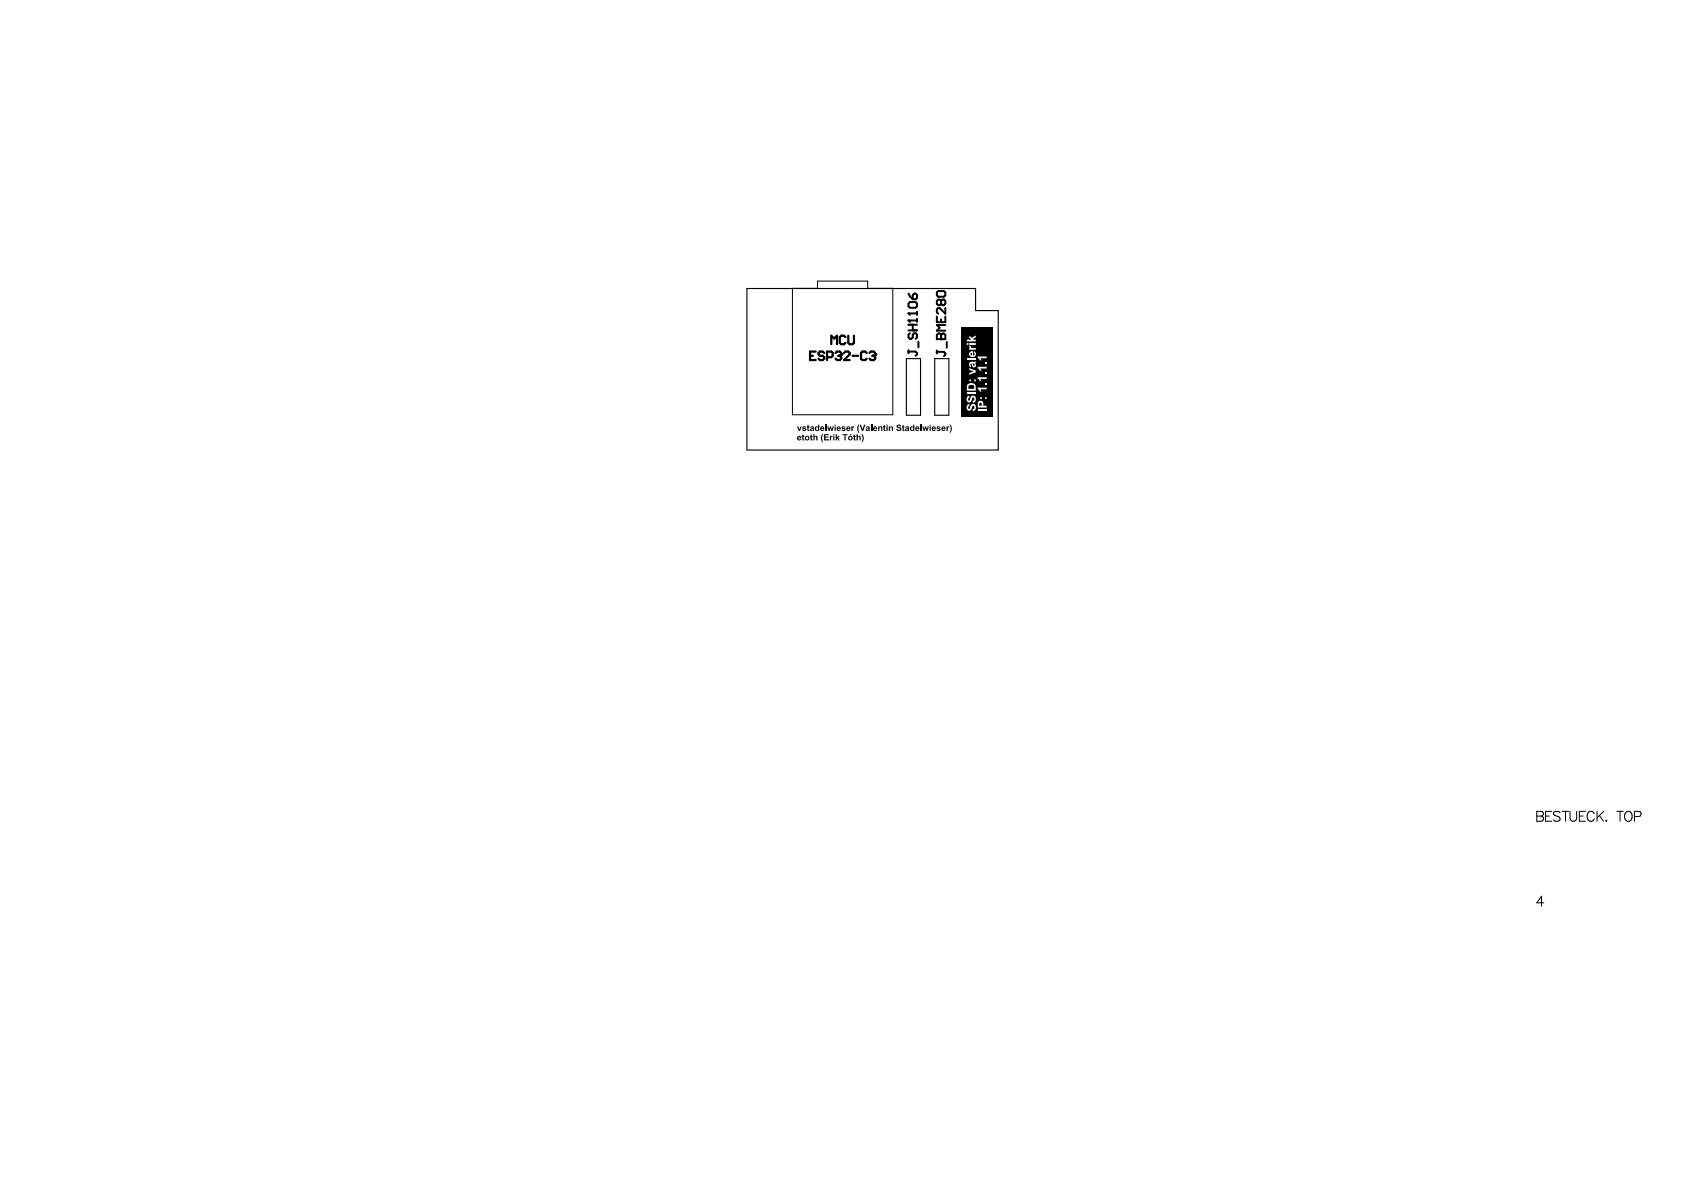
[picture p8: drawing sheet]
<svg xmlns="http://www.w3.org/2000/svg" width="297mm" height="210mm" viewBox="0 0 297 210" stroke-linecap="round" stroke-linejoin="round" font-family="sans-serif">
<path d="M131.7 50.9h40.4v3.9h4v24.5l-44.4 .1zM159.9 63.3h2.5v9.9h-2.5zM164.9 63.3h2.5v9.9h-2.5z" fill="none" stroke="#000" stroke-width=".2"/>
<g fill="none" stroke="#000" stroke-width=".18">
<path d="M139.8 50.9h4.4v-1.3h8.9v1.3h4.4v22.3h-17.7zM271.1 143.1h.7l.4 .2v.3l-.1 .3h-.3a.46 .46 0 0 1 .5 .5 .46 .46 0 0 1-.5 .5h-.7zM271.1 143.9h.7M272.3 159.2h-1.2l.8-1.1v1.7M272.6 143.9h.7M273.7 143.1h-1.1v1.8h1.1M275.2 143.4a.66 .66 0 0 0-.7-.3 .66 .66 0 0 0-.5 .4l.2 .3 .6 .2a.43 .43 0 0 1 .4 .3 .43 .43 0 0 1-.2 .5 .8 .8 0 0 1-1-.2M275.6 143.1h1.1M276.1 143.1v1.8M276.9 143.1v1.3a.59 .59 0 0 0 .6 .5 .59 .59 0 0 0 .6-.5v-1.3M278.6 143.9h.6M279.7 143.1h-1.1v1.8h1.1"/>
<path d="M281.2 143.5a.64 .64 0 0 0-.7-.4 .64 .64 0 0 0-.5 .7 .77 .77 0 0 0 .1 .8 .77 .77 0 0 0 .9 .2l.2-.4M281.7 143.1v1.8M282.1 143.9l.8 1M282.9 143.1l-1.2 1.2M283.3 144.8h.1zM285.2 143.1h1.1M285.8 143.1v1.8M286.7 143.4a.65 .65 0 0 1 .8-.3 .65 .65 0 0 1 .4 .7 .77 .77 0 0 1-.2 .8 .77 .77 0 0 1-.8 .2 1.08 1.08 0 0 1-.2-1.4zM288.3 144h.7a.46 .46 0 0 0 .5-.4 .46 .46 0 0 0-.5-.5h-.7v1.8"/>
</g>
<g fill="none" stroke="#000" stroke-width=".39">
<path d="M149.1 59.5l-.2-.3h-.5l-.3 .3v1l.3 .2h.5l.2-.2M149.6 59.2v1.3l.3 .2h.5l.2-.2v-1.3M142.9 62.8h.5M143.9 62h-1v1.5h1M145.4 62.3l-.3-.3h-.5l-.2 .3v.2l.2 .3h.5l.3 .2v.3l-.3 .2h-.5l-.2-.2M145.9 63h.7l.3-.2v-.5l-.3-.3h-.7v1.5M146.6 60.7v-1.5l.5 .5 .5-.5v1.5M147.4 62.3l.2-.3h.5l.3 .3v.2l-.3 .3M147.9 62.8h.2M148.1 62.8l.3 .2v.3l-.3 .2h-.5l-.2-.2M148.9 62.3l.2-.3h.5l.3 .3v.2l-1 1h1M150.4 62.8h1"/>
<path d="M152.9 62.3l-.3-.3h-.5l-.2 .3v1l.2 .2h.5l.3-.2M153.4 62.3l.2-.3h.5l.3 .3v.2l-.3 .3M153.9 62.8h.2M154.1 62.8l.3 .2v.3l-.3 .2h-.5l-.2-.2"/>
</g>
<g fill="#000">
<path d="M140.6 75.2h.2l.2 .6 .2-.6h.2l-.3 .8h-.2zM141.5 76.7l.2-.1v.3h.2v.2h-.2v.4h.2v.2l-.4-.1v-.5h-.1zM141.5 75.3l.3-.1h.3l.1 .2h-.5l.3 .1a.27 .27 0 0 1 .1 .4 .27 .27 0 0 1-.4 .1l-.2-.2 .4 .1 .1-.1-.4-.2zM142.4 75.1l.2-.2v.3h.2v.2h-.2v.4h.2v.2l-.4-.1v-.5h-.1zM143 76.7l.2-.1v.3h.1v.2h-.1v.4h.1v.2l-.3-.1v-.5h-.1zM143.5 76.6h.2v.4l.2-.1 .3 .1v.7h-.2l-.1-.7-.2 .1v.6h-.2zM145 76.6h.2l-.2 .6 .2 .8h-.2l-.2-.6zM145.6 74.9h.2v1.1h-.2zM145.4 76.6h.8v.2h-.6v.2h.5v.2h-.5v.3h.6v.2h-.8zM146.4 76.9h.2v.1l.1-.1h.2l-.1 .2h-.2v.6h-.2zM145.9 75.2h.2l.2 .5 .1-.5h.2l.1 .5 .2-.5h.2l-.3 .8h-.2l-.1-.5-.1 .5h-.2zM147.4 76.6h.2v.6l.3-.3h.2l-.2 .3 .2 .5h-.2l-.2-.4-.1 .4h-.2z"/>
<path d="M148.5 75.3l.2-.1 .4 .1v.1h-.5l.5 .2v.4h-.5l-.2-.2 .5 .1a.15 .15 0 0 0 0-.2 .15 .15 0 0 0-.2 0l-.3-.2zM148.6 76.6h.9v.2h-.3v.9h-.2v-.9h-.4zM150.2 75.2h.2v.1l.3-.1-.3 .3v.5h-.2zM150.6 76.7l.2-.1v.3h.1v.2h-.1v.4h.1l.1 .2-.4-.1v-.5h-.1zM151.1 76.6h.2v.4l.3-.1 .2 .1v.7h-.2v-.7l-.3 .1v.6h-.2zM151.4 74.9h.2l-.2 .5 .2 .9h-.2l-.2-.5v-.4zM152 76.6l.2 .1 .2 .5-.3 .8h-.1l.2-.6zM151.6 74.9h.3l.3 .8 .2-.8h.3l-.4 1.1h-.3zM153.6 74.9h.2v1.1h-.2zM154.9 75.2h.2v.1l.2-.1 .3 .1v.7h-.2v-.6l-.3 .1v.5h-.2zM155.9 75.1l.2-.2v.3h.1v.2h-.1v.4h.1v.2h-.3v-.6h-.1zM156.8 75.2h.2v.1l.2-.1 .3 .1v.7h-.2l-.1-.6-.2 .1v.5h-.2z"/>
<path d="M158.2 75l.5-.1 .2 .1v.2h-.2l-.1-.1a.15 .15 0 0 0-.2 0 .15 .15 0 0 0 0 .2 .15 .15 0 0 0 .2 0l.4 .3-.2 .4h-.4l-.3-.3 .2-.1 .3 .2a.18 .18 0 0 0 .2-.2 .18 .18 0 0 0-.3-.1l-.3-.1zM159.2 75.1l.2-.2v.3h.1v.2h-.1v.4h.1v.2l-.3-.1v-.5h-.1zM162.3 74.9h.2v1.1h-.2zM162.7 75.2h.2l.1 .5 .2-.5h.2l.1 .5 .1-.5h.2l-.2 .8h-.2l-.1-.5-.2 .5h-.2zM165.2 75.3l.3-.1h.3l.1 .2-.4-.1-.1 .1 .4 .2 .1 .3-.3 .1h-.3l-.1-.2 .4 .1 .1-.1-.4-.2zM166.9 75.2h.2v.1l.4-.1-.3 .3v.5h-.3zM167.5 74.9l.2 .1 .2 .5-.3 .8h-.1l.2-.6z"/>
<path d="M140.8 77.1v.1h.3l-.1-.2zM140.7 77l.3-.1 .3 .1v.3h-.5l.1 .2h.4l-.1 .2h-.2l-.3-.1-.1-.4z"/>
<path d="M142.2 77.3a.23 .23 0 0 0 .4 0 .23 .23 0 0 0-.4 0zM141.9 77.3a.45 .45 0 0 1 .9 0 .45 .45 0 0 1-.9 0z"/>
<path d="M143.1 75.7a.15 .15 0 0 0 .3 0 .15 .15 0 0 0-.3 0zM143 75.3l.2-.1 .3 .1 .1 .7h-.6l-.1-.2 .2-.2a.14 .14 0 0 0 .2 0 .14 .14 0 0 0 0-.2h-.4z"/>
<path d="M143.8 75.3l.2-.1 .3 .1v-.4h.2v1.1h-.2v-.1l-.2 .1h-.2l-.2-.3zM143.9 75.6a.22 .22 0 0 0 .4 0 .22 .22 0 0 0-.4 0z"/>
<path d="M144.9 75.4v.1h.3l-.1-.1zM144.7 75.3l.3-.1 .3 .1 .1 .4h-.5l.1 .2 .4-.1-.1 .2h-.3l-.3-.1z"/>
<path d="M147 76.6h.2v.2h-.2zM147 76.9h.2v.8h-.2z"/>
<path d="M147.2 74.9h.2v.2h-.2zM147.2 75.2h.2v.8h-.2z"/>
<path d="M147.8 75.4v.1h.3l-.1-.1zM147.7 75.3l.2-.1 .3 .1 .1 .4h-.5l.1 .2 .4-.1-.1 .2h-.3l-.3-.1v-.3z"/>
<path d="M149.5 75.4v.1h.3l-.1-.1zM149.4 75.3l.2-.1 .3 .1 .1 .4h-.5v.1h.5l-.3 .2h-.3l-.1-.3z"/>
<path d="M150 76.6h.3l-.4 .2zM149.8 77.3a.23 .23 0 0 0 .4 0 .23 .23 0 0 0-.4 0zM149.6 77.3a.42 .42 0 0 1 .8 0 .42 .42 0 0 1-.8 0z"/>
<path d="M152.9 75.7a.15 .15 0 0 0 .3 0 .15 .15 0 0 0-.3 0zM152.8 75.2l.6 .1 .1 .7h-.7l-.1-.3 .2-.1a.14 .14 0 0 0 .2 0 .14 .14 0 0 0 0-.2h-.4z"/>
<path d="M154.2 75.4v.1h.3a.16 .16 0 0 0-.1-.1 .16 .16 0 0 0-.2 0zM154.1 75.3l.3-.1 .3 .1v.4h-.5l.1 .2 .4-.1-.1 .2h-.3l-.3-.1z"/>
<path d="M156.4 74.9h.2v.2h-.2zM156.4 75.2h.2v.8h-.2z"/>
<path d="M159.9 75.7a.15 .15 0 0 0 .3 0 .15 .15 0 0 0-.3 0zM159.8 75.2h.3l.2 .1 .1 .7-.7-.1v-.2l.4-.2v-.1h-.5z"/>
<path d="M160.6 75.3l.2-.1 .3 .1v-.4h.2v1.1h-.2v-.1l-.3 .1h-.2l-.1-.3zM160.7 75.6a.23 .23 0 0 0 .4 0 .23 .23 0 0 0-.4 0z"/>
<path d="M161.7 75.4l-.1 .1h.4l-.1-.1zM161.5 75.3l.3-.1 .3 .1 .1 .4h-.6l.1 .2 .5-.1-.2 .2h-.2l-.3-.1z"/>
<path d="M164 74.9h.2v.2h-.2zM164 75.2h.2v.8h-.2z"/>
<path d="M164.6 75.4l-.1 .1h.4l-.1-.1zM164.4 75.3l.3-.1 .3 .1 .1 .4h-.6l.1 .2 .5-.1-.2 .2h-.2l-.3-.1z"/>
<path d="M166.3 75.4v.1h.3l-.1-.1zM166.1 75.3l.3-.1 .3 .1 .1 .4h-.5l.1 .2 .4-.1-.2 .2h-.2l-.3-.1z"/>
<circle cx="160.2" cy="56.5" r=".17"/>
<circle cx="160.2" cy="55.3" r=".17"/>
<circle cx="166" cy="59.8" r=".17"/>
<circle cx="148.4" cy="62.5" r=".2"/>
<circle cx="154.4" cy="62.5" r=".2"/>
</g>
<g fill="none" stroke="#000" stroke-width=".34">
<path d="M160.2 53.5l.3-.2h1l.2 .2v.5l-.2 .3h-1l-.3-.3zM160.2 58.3h1.5M160.2 57.3h1.5M160.2 51.8l.3 .5 .5 .5M160.5 58.8l-.3 .2v.5l.3 .3h.2l.3-.3v-.5l.2-.2h.3l.2 .2v.5l-.2 .3M161 52l.2-.2h.3l.2 .2v.5l-.2 .3h-.5zM161 57.3v1M161.7 55v.5M161.7 56.3v.5M161.7 56.5h-1.5l.3 .3M161.7 55.3h-1.5l.3 .2M165.2 51.6l.3-.3h1l.2 .3v.5l-.2 .2h-1l-.3-.2z"/>
<path d="M165.2 55.8v1h1.5v-1M165.2 59.1l.3-.3h.2l.3 .3 .2-.3h.3l.2 .3v.7h-1.5zM166 53.1l-.3-.3h-.2l-.3 .3v.5l.3 .2h.2l.3-.2M166 53.1l.2-.3h.3l.2 .3v.5l-.2 .2h-.3l-.2-.2M166 53.1v.5M166 56.3v.5M166 59.1v.7M166.7 54.3v1l-1-1h-.2l-.3 .3v.5l.3 .2M166.7 57.3h-1.5l.5 .5-.5 .5h1.5M160.2 61.8v.5M160.2 62h1.3l.2 .3v.2l-.2 .3M162 60.3v1"/>
<path d="M165.2 61.8v.5M165.2 62.1h1.3l.2 .2v.3l-.2 .2M167 60.3v1"/>
</g>
<path d="M169.5 57.7h2.7v15.8h-2.7z" fill-rule="evenodd" fill="#000"/>
<g fill="#fff">
<path d="M170.6 71.4l.4-.1v.3l-.2 .1v.2a.19 .19 0 0 0 .2 .2 .19 .19 0 0 0 .1-.2l.3-.6h.5l.2 .3v.6l-.5 .3v-.3a.33 .33 0 0 0 .3-.3 .33 .33 0 0 0-.3-.4l-.3 .8-.4 .2-.4-.4z"/>
<path d="M170.6 70l.4-.2v.3l-.2 .2v.3l.1 .1 .5-.9h.5l.2 .3v.6l-.5 .3v-.3a.28 .28 0 0 0 .3-.3 .28 .28 0 0 0-.4-.2l-.2 .6-.4 .2-.4-.4z"/>
<path d="M170.5 69.2h1.6v.3h-1.6z"/>
<path d="M171 64.9l1.1 .5v.3l-1.1 .4v-.3l.7-.3-.7-.3z"/>
<path d="M170.5 63.2h1.6v.3h-1.6z"/>
<path d="M171 61l.3 .1-.1 .2 .1 .1h.8v.3h-1.1v-.3h.1l-.2-.2z"/>
<path d="M171 59.2l.4 .4 .7-.4v.3l-.5 .3 .5 .1v.3h-1.6v-.3h.9l-.4-.3z"/>
<path d="M170.8 68.1v.5h1v-.4l-.1-.2-.6-.1zM170.7 67.8l.4-.2 .8 .2 .2 .2v.9h-1.6v-.8z"/>
<path d="M171 67h.3v.3h-.3zM171.8 67h.3v.3h-.3z"/>
<path d="M171.6 64.1l.1 .4h.1l.1-.3zM171 63.9l1.1-.1v.3h-.1l.1 .3-.1 .3-.4 .1-.2-.5a.17 .17 0 0 0-.1-.2 .17 .17 0 0 0-.2 .2 .17 .17 0 0 0 .2 .2l-.1 .3-.3-.4z"/>
<path d="M171.2 62.3v.3l.2 .1v-.5zM171 62.1l.6-.2 .1 .8 .2-.2-.2-.3 .1-.3 .1 .1 .2 .3v.4l-.4 .3-.5-.1-.3-.3z"/>
<path d="M170.5 60.5h.3v.3h-.3zM171 60.5h1.1v.3h-1.1z"/>
</g>
<path d="M172.2 57.7h2.8v15.8h-2.8z" fill-rule="evenodd" fill="#000"/>
<g fill="#fff">
<path d="M172.5 72.2h1.5v.3h-1.5z"/>
<path d="M172.4 68.4h1.6v.3h-1.1l.2 .4h-.3l-.4-.5z"/>
<path d="M173.7 67.6h.3v.3h-.3z"/>
<path d="M172.4 66.6h1.6v.3h-1.1l.2 .3h-.3l-.4-.4z"/>
<path d="M173.7 65.7h.3v.3h-.3z"/>
<path d="M172.4 64.7h1.6v.3h-1.1l.2 .4h-.3l-.4-.4z"/>
<path d="M173.7 63.9h.3v.3h-.3z"/>
<path d="M172.4 62.9h1.6v.3h-1.1l.2 .4h-.3l-.4-.5z"/>
<path d="M172.8 71.1l-.1 .5h.5l-.1-.5zM172.6 70.8l.2-.1h.4l.2 .4v.5h.6v.3h-1.5z"/>
<path d="M172.9 70.1h.3v.3h-.3zM173.7 70.1h.3v.3h-.3z"/>
</g>
</svg>
